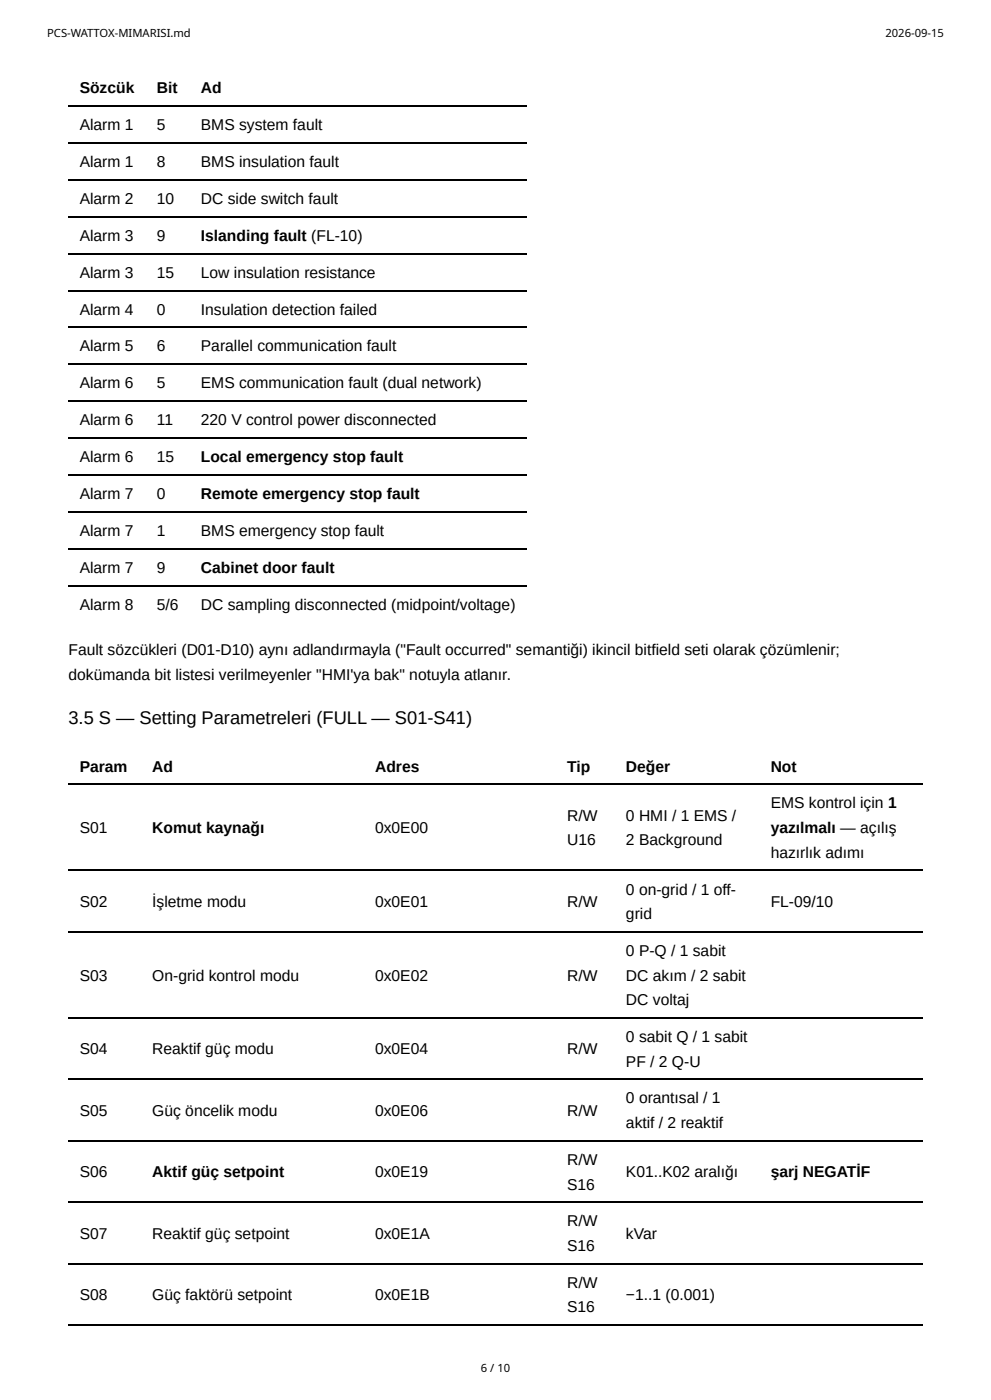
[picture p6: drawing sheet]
<svg xmlns="http://www.w3.org/2000/svg" width="210mm" height="297mm" viewBox="0 0 210 297" stroke-linecap="round" stroke-linejoin="round" font-family="sans-serif">
<defs><g id="words">
<text font-size="3.9" x="14.5" y="153.5">3.5 S — Setting Parametreleri (FULL — S01-S41)</text>
<g font-size="3.3">
<text x="16.9" y="19.8">Sözcük</text>
<text x="33.3" y="19.8">Bit</text>
<text x="42.6" y="19.8">Ad</text>
<text x="16.9" y="27.6">Alarm 1</text>
<text x="33.3" y="27.6">5</text>
<text x="42.6" y="27.6">BMS system fault</text>
<text x="16.9" y="35.4">Alarm 1</text>
<text x="33.3" y="35.4">8</text>
<text x="42.6" y="35.4">BMS insulation fault</text>
<text x="16.9" y="43.3">Alarm 2</text>
<text x="33.3" y="43.3">10</text>
<text x="42.6" y="43.3">DC side switch fault</text>
<text x="16.9" y="51.1">Alarm 3</text>
<text x="33.3" y="51.1">9</text>
<text x="42.6" y="51.1">Islanding fault (FL-10)</text>
<text x="16.9" y="58.9">Alarm 3</text>
<text x="33.3" y="58.9">15</text>
<text x="42.6" y="58.9">Low insulation resistance</text>
<text x="16.9" y="66.7">Alarm 4</text>
<text x="33.3" y="66.7">0</text>
<text x="42.6" y="66.7">Insulation detection failed</text>
<text x="16.9" y="74.6">Alarm 5</text>
<text x="33.3" y="74.6">6</text>
<text x="42.6" y="74.6">Parallel communication fault</text>
<text x="16.9" y="82.4">Alarm 6</text>
<text x="33.3" y="82.4">5</text>
<text x="42.6" y="82.4">EMS communication fault (dual network)</text>
<text x="16.9" y="90.2">Alarm 6</text>
<text x="33.3" y="90.2">11</text>
<text x="42.6" y="90.2">220 V control power disconnected</text>
<text x="16.9" y="98">Alarm 6</text>
<text x="33.3" y="98">15</text>
<text x="42.6" y="98">Local emergency stop fault</text>
<text x="16.9" y="105.9">Alarm 7</text>
<text x="33.3" y="105.9">0</text>
<text x="42.6" y="105.9">Remote emergency stop fault</text>
<text x="16.9" y="113.7">Alarm 7</text>
<text x="33.3" y="113.7">1</text>
<text x="42.6" y="113.7">BMS emergency stop fault</text>
<text x="16.9" y="121.5">Alarm 7</text>
<text x="33.3" y="121.5">9</text>
<text x="42.6" y="121.5">Cabinet door fault</text>
<text x="16.9" y="129.3">Alarm 8</text>
<text x="33.3" y="129.3">5/6</text>
<text x="42.6" y="129.3">DC sampling disconnected (midpoint/voltage)</text>
<text x="14.5" y="139">Fault sözcükleri (D01-D10) aynı adlandırmayla (&quot;Fault occurred&quot; semantiği) ikincil bitfield seti olarak çözümlenir;</text>
<text x="14.5" y="144.3">dokümanda bit listesi verilmeyenler &quot;HMI'ya bak&quot; notuyla atlanır.</text>
<text x="16.9" y="163.7">Param</text>
<text x="32.3" y="163.7">Ad</text>
<text x="79.6" y="163.7">Adres</text>
<text x="120.3" y="163.7">Tip</text>
<text x="132.8" y="163.7">Değer</text>
<text x="163.5" y="163.7">Not</text>
<text x="163.5" y="171.5">EMS kontrol için 1</text>
<text x="16.9" y="176.7">S01</text>
<text x="32.3" y="176.7">Komut kaynağı</text>
<text x="79.6" y="176.7">0x0E00</text>
<text x="120.3" y="174.1">R/W</text>
<text x="120.3" y="179.3">U16</text>
<text x="132.8" y="174.1">0 HMI / 1 EMS /</text>
<text x="132.8" y="179.3">2 Background</text>
<text x="163.5" y="176.7">yazılmalı — açılış</text>
<text x="163.5" y="181.9">hazırlık adımı</text>
<text x="132.8" y="189.8">0 on-grid / 1 off-</text>
<text x="16.9" y="192.4">S02</text>
<text x="32.3" y="192.4">İşletme modu</text>
<text x="79.6" y="192.4">0x0E01</text>
<text x="120.3" y="192.4">R/W</text>
<text x="132.8" y="195">grid</text>
<text x="163.5" y="192.4">FL-09/10</text>
<text x="132.8" y="202.8">0 P-Q / 1 sabit</text>
<text x="16.9" y="208">S03</text>
<text x="32.3" y="208">On-grid kontrol modu</text>
<text x="79.6" y="208">0x0E02</text>
<text x="120.3" y="208">R/W</text>
<text x="132.8" y="208">DC akım / 2 sabit</text>
<text x="132.8" y="213.2">DC voltaj</text>
<text x="132.8" y="221.1">0 sabit Q / 1 sabit</text>
<text x="16.9" y="223.7">S04</text>
<text x="32.3" y="223.7">Reaktif güç modu</text>
<text x="79.6" y="223.7">0x0E04</text>
<text x="120.3" y="223.7">R/W</text>
<text x="132.8" y="226.3">PF / 2 Q-U</text>
<text x="16.9" y="236.7">S05</text>
<text x="32.3" y="236.7">Güç öncelik modu</text>
<text x="79.6" y="236.7">0x0E06</text>
<text x="120.3" y="236.7">R/W</text>
<text x="132.8" y="234.1">0 orantısal / 1</text>
<text x="132.8" y="239.3">aktif / 2 reaktif</text>
<text x="16.9" y="249.7">S06</text>
<text x="32.3" y="249.7">Aktif güç setpoint</text>
<text x="79.6" y="249.7">0x0E19</text>
<text x="120.3" y="247.1">R/W</text>
<text x="132.8" y="249.7">K01..K02 aralığı</text>
<text x="163.5" y="249.7">şarj NEGATİF</text>
<text x="120.3" y="252.4">S16</text>
<text x="16.9" y="262.8">S07</text>
<text x="32.3" y="262.8">Reaktif güç setpoint</text>
<text x="79.6" y="262.8">0x0E1A</text>
<text x="120.3" y="260.2">R/W</text>
<text x="132.8" y="262.8">kVar</text>
<text x="120.3" y="265.4">S16</text>
<text x="16.9" y="275.8">S08</text>
<text x="32.3" y="275.8">Güç faktörü setpoint</text>
<text x="79.6" y="275.8">0x0E1B</text>
<text x="120.3" y="273.2">R/W</text>
<text x="132.8" y="275.8">−1..1 (0.001)</text>
<text x="120.3" y="278.4">S16</text>
</g>
<g font-size="2.4">
<text x="10" y="7.9">PCS-WATTOX-MIMARISI.md</text>
<text x="187.8" y="7.9">2026-09-15</text>
<text x="102" y="291">6 / 10</text>
</g>
</g></defs>
<g fill="none" stroke="#000" stroke-width=".24">
<path d="M14.5 22.5h97.2M14.5 30.3h97.2M14.5 38.2h97.2M14.5 46h97.2M14.5 53.8h97.2M14.5 61.6h97.2M14.5 69.5h97.2M14.5 77.3h97.2M14.5 85.1h97.2M14.5 92.9h97.2M14.5 100.8h97.2M14.5 108.6h97.2"/>
<path d="M14.5 116.4h97.2M14.5 124.2h97.2M14.5 166.4h181.1M14.5 184.7h181.1M14.5 197.7h181.1M14.5 216h181.1M14.5 229h181.1M14.5 242h181.1M14.5 255.1h181.1M14.5 268.1h181.1M14.5 281.2h181.1"/>
</g>
<use href="#words"/>
</svg>
